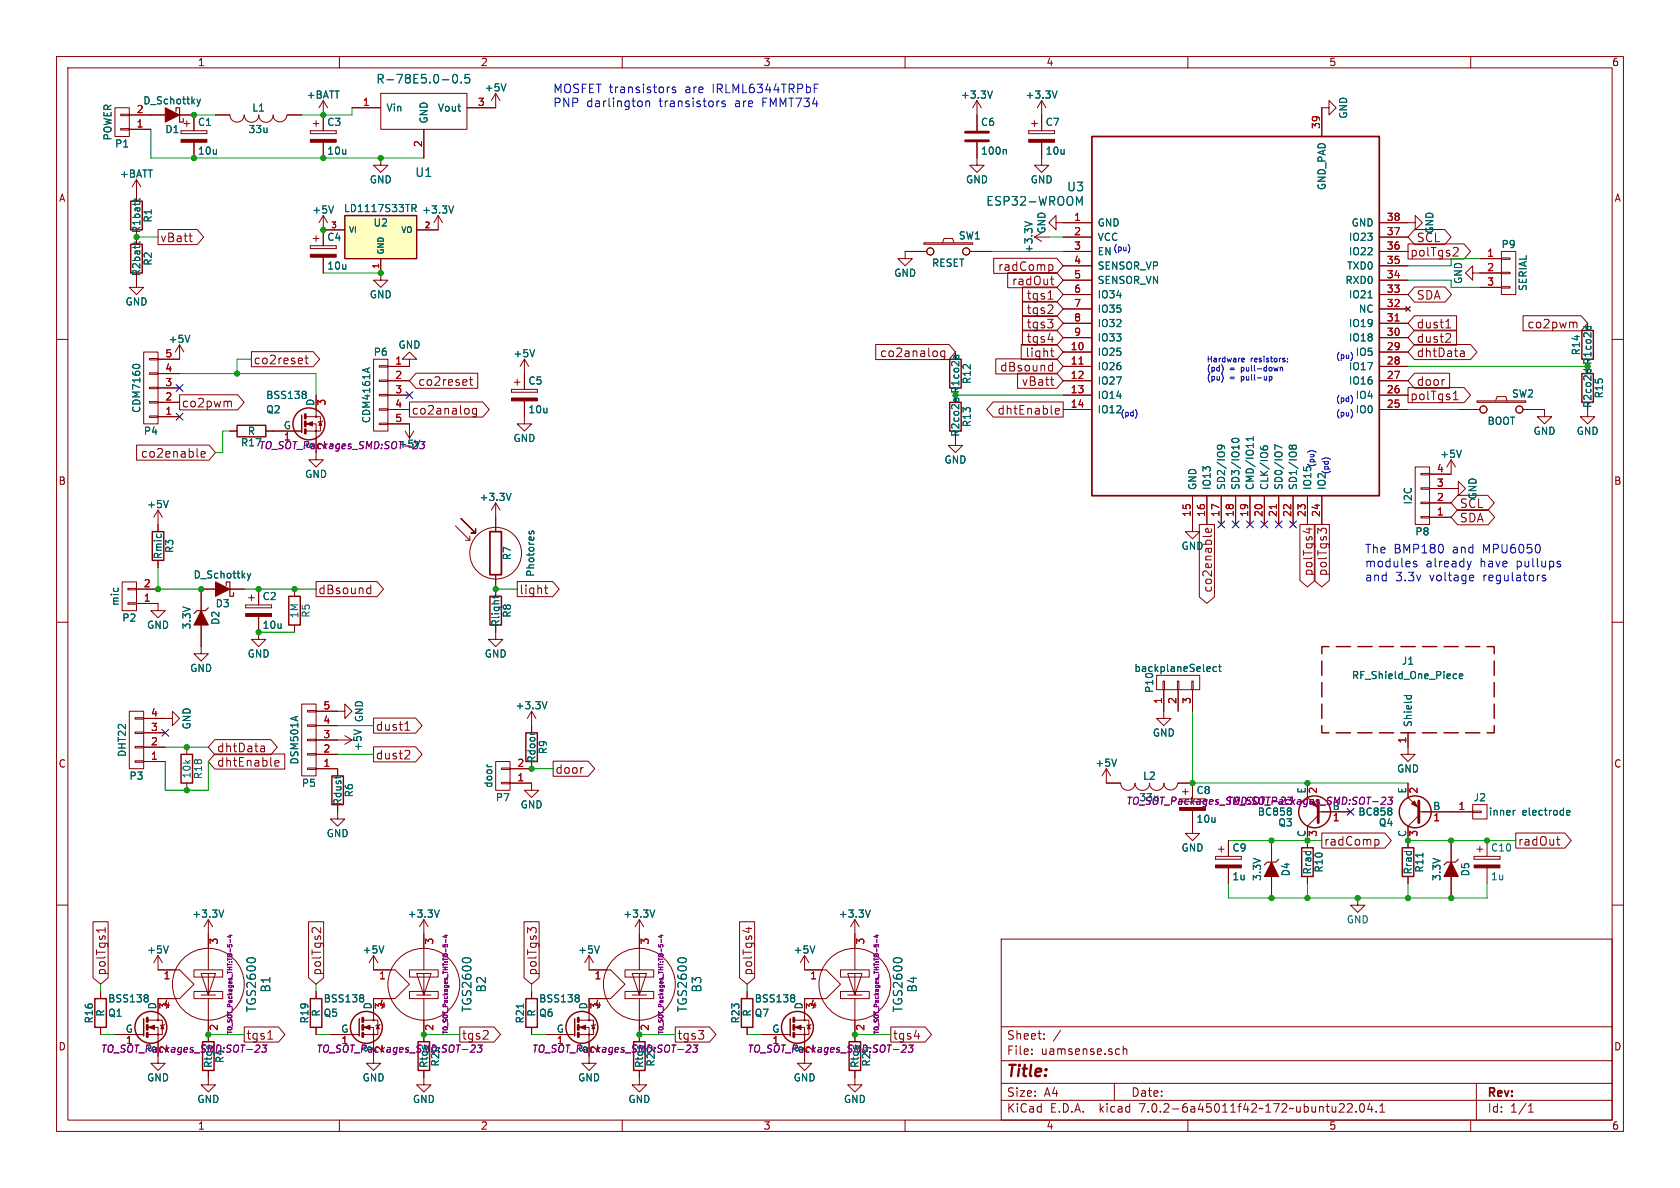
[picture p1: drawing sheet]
<svg xmlns="http://www.w3.org/2000/svg" width="297mm" height="210mm" viewBox="0 0 297 210" stroke-linecap="round" stroke-linejoin="round" font-family="sans-serif">
<defs><g id="words">
<text font-size="2.8" fill="#840000" x="178" y="190.8">Title:</text>
<g font-size="2.1" fill="#006464">
<text x="66.5" y="14.9">R-78E5.0-0.5</text>
<text x="73.4" y="31.4">U1</text>
<text x="188.6" y="34">U3</text>
<text x="174.3" y="36.5">ESP32-WROOM</text>
<text x="45.4" y="179" transform="rotate(-90 45.4 179)">TGS2600</text>
<text x="47.9" y="175.5" transform="rotate(-90 47.9 175.5)">B1</text>
<text x="83.5" y="179" transform="rotate(-90 83.5 179)">TGS2600</text>
<text x="86" y="175.5" transform="rotate(-90 86 175.5)">B2</text>
<text x="121.6" y="179" transform="rotate(-90 121.6 179)">TGS2600</text>
<text x="124.1" y="175.5" transform="rotate(-90 124.1 175.5)">B3</text>
<text x="159.7" y="179" transform="rotate(-90 159.7 179)">TGS2600</text>
<text x="162.2" y="175.5" transform="rotate(-90 162.2 175.5)">B4</text>
</g>
<g font-size="2.1" fill="#0000c2">
<text x="97.8" y="16.6">MOSFET transistors</text>
<text x="121.1" y="16.6">are</text>
<text x="126" y="16.6">IRLML6344TRPbF</text>
<text x="97.8" y="19.1">PNP</text>
<text x="103.7" y="19.1">darlington</text>
<text x="116.5" y="19.1">transistors</text>
<text x="130" y="19.1">are</text>
<text x="134.8" y="19.1">FMMT734</text>
<text x="241.3" y="97.9">The BMP180</text>
<text x="241.3" y="100.4">modules</text>
<text x="252" y="100.4">already</text>
<text x="256.8" y="97.9">and</text>
<text x="261.6" y="100.4">have</text>
<text x="262.1" y="97.9">MPU6050</text>
<text x="268.1" y="100.4">pullups</text>
<text x="241.3" y="102.9">and</text>
<text x="246.7" y="102.9">3.3v</text>
<text x="252.7" y="102.9">voltage</text>
<text x="262.2" y="102.9">regulators</text>
</g>
<g font-size="2.1" fill="#840000">
<text x="28.3" y="43">vBatt</text>
<text x="249.3" y="45.5">polTgs2</text>
<text x="250.4" y="43">SCL</text>
<text x="176.3" y="48.1">radComp</text>
<text x="178.8" y="50.6">radOut</text>
<text x="181.4" y="53.1">tgs1</text>
<text x="250.4" y="53.1">SDA</text>
<text x="181.4" y="58.2">tgs3</text>
<text x="181.4" y="55.7">tgs2</text>
<text x="250.4" y="58.2">dust1</text>
<text x="269.9" y="58.2">co2pwm</text>
<text x="44.8" y="64.6">co2reset</text>
<text x="155.5" y="63.3">co2analog</text>
<text x="176.7" y="65.8">dBsound</text>
<text x="181.2" y="63.3">light</text>
<text x="181.4" y="60.8">tgs4</text>
<text x="250.4" y="63.3">dhtData</text>
<text x="250.4" y="60.8">dust2</text>
<text x="73.9" y="68.4">co2reset</text>
<text x="180.6" y="68.4">vBatt</text>
<text x="249.3" y="70.9">polTgs1</text>
<text x="250.4" y="68.4">door</text>
<text x="32.1" y="72.2">co2pwm</text>
<text x="72.8" y="73.5">co2analog</text>
<text x="176.3" y="73.5">dhtEnable</text>
<text x="24.8" y="81.1">co2enable</text>
<text x="258.1" y="90">SCL</text>
<text x="258.1" y="92.5">SDA</text>
<text x="232.2" y="101.9" transform="rotate(-90 232.2 101.9)">polTgs4</text>
<text x="234.7" y="101.9" transform="rotate(-90 234.7 101.9)">polTgs3</text>
<text x="56.3" y="105.2">dBsound</text>
<text x="91.8" y="105.2">light</text>
<text x="214.4" y="104.9" transform="rotate(-90 214.4 104.9)">co2enable</text>
<text x="66.4" y="129.3">dust1</text>
<text x="38.4" y="135.7">dhtEnable</text>
<text x="38.4" y="133.1">dhtData</text>
<text x="66.4" y="134.4">dust2</text>
<text x="98.2" y="137">door</text>
<text x="234.1" y="149.7">radComp</text>
<text x="268.4" y="149.7">radOut</text>
<text x="18.8" y="172.5" transform="rotate(-90 18.8 172.5)">polTgs1</text>
<text x="56.9" y="172.5" transform="rotate(-90 56.9 172.5)">polTgs2</text>
<text x="95" y="172.5" transform="rotate(-90 95 172.5)">polTgs3</text>
<text x="133.1" y="172.5" transform="rotate(-90 133.1 172.5)">polTgs4</text>
<text x="178" y="183.9">Sheet:</text>
<text x="186.2" y="183.9">/</text>
<text x="178" y="186.6">File:</text>
<text x="184" y="186.6">uamsense.sch</text>
<text x="178" y="196.8">KiCad</text>
<text x="178" y="194">Size:</text>
<text x="184.6" y="194">A4</text>
<text x="185.7" y="196.8">E.D.A.</text>
<text x="194.4" y="196.8">kicad</text>
<text x="200" y="194">Date:</text>
<text x="201.5" y="196.8">7.0.2-6a45011f42~172~ubuntu22.04.1</text>
<text x="263" y="194.2">Rev:</text>
<text x="263" y="196.8">Id:</text>
<text x="267" y="196.8">1/1</text>
</g>
<g font-size="2.1" fill="#840084">
<text x="43.6" y="183.9">tgs1</text>
<text x="81.7" y="183.9">tgs2</text>
<text x="119.8" y="183.9">tgs3</text>
<text x="157.9" y="183.9">tgs4</text>
</g>
<g font-size="1.8" fill="#840000">
<text x="35" y="11.8">1</text>
<text x="85" y="11.8">2</text>
<text x="135" y="11.8">3</text>
<text x="185" y="11.8">4</text>
<text x="235" y="11.8">5</text>
<text x="285" y="11.8">6</text>
<text x="10.4" y="35.8">A</text>
<text x="285.4" y="35.8">A</text>
<text x="281.5" y="64.6" transform="rotate(-90 281.5 64.6)">R1co2d</text>
<text x="169.7" y="69.6" transform="rotate(-90 169.7 69.6)">R1co2a</text>
<text x="169.7" y="77.3" transform="rotate(-90 169.7 77.3)">R2co2a</text>
<text x="281.5" y="72.2" transform="rotate(-90 281.5 72.2)">R2co2d</text>
<text x="10.3" y="85.8">B</text>
<text x="285.3" y="85.8">B</text>
<text x="10.3" y="135.8">C</text>
<text x="285.3" y="135.8">C</text>
<text x="10.3" y="185.8">D</text>
<text x="285.3" y="185.8">D</text>
<text x="35" y="199.8">1</text>
<text x="85" y="199.8">2</text>
<text x="135" y="199.8">3</text>
<text x="185" y="199.8">4</text>
<text x="235" y="199.8">5</text>
<text x="285" y="199.8">6</text>
</g>
<g font-size="1.8" fill="#006464">
<text x="54.2" y="17.6">+BATT</text>
<text x="85.6" y="16.3">+5V</text>
<text x="169.8" y="17.6">+3.3V</text>
<text x="181.2" y="17.6">+3.3V</text>
<text x="25.3" y="18.6">D_Schottky</text>
<text x="29.2" y="23.7">D1</text>
<text x="34.9" y="22.4">C1</text>
<text x="43.9" y="23.7">33u</text>
<text x="44.5" y="19.9">L1</text>
<text x="57.8" y="22.4">C3</text>
<text x="68.3" y="19.9">Vin</text>
<text x="75.8" y="21.8" transform="rotate(-90 75.8 21.8)">GND</text>
<text x="77.3" y="19.9">Vout</text>
<text x="173.4" y="22.4">C6</text>
<text x="184.8" y="22.4">C7</text>
<text x="238.3" y="21" transform="rotate(-90 238.3 21)">GND</text>
<text x="19.9" y="24.9" transform="rotate(-90 19.9 24.9)">POWER</text>
<text x="20.3" y="26.2">P1</text>
<text x="34.9" y="27.5">10u</text>
<text x="57.8" y="27.5">10u</text>
<text x="173.4" y="27.5">100n</text>
<text x="184.8" y="27.5">10u</text>
<text x="21.1" y="31.6">+BATT</text>
<text x="65.3" y="32.6">GND</text>
<text x="170.7" y="32.6">GND</text>
<text x="182.2" y="32.6">GND</text>
<text x="234.5" y="33.7" transform="rotate(-90 234.5 33.7)">GND_PAD</text>
<text x="25" y="41.3" transform="rotate(-90 25 41.3)">R1batt</text>
<text x="27" y="39.4" transform="rotate(-90 27 39.4)">R1</text>
<text x="55.2" y="37.9">+5V</text>
<text x="60.7" y="37.7">LD1117S33TR</text>
<text x="66" y="40.2">U2</text>
<text x="74.6" y="37.9">+3.3V</text>
<text x="185" y="41.4" transform="rotate(-90 185 41.4)">GND</text>
<text x="194.1" y="40.2">GND</text>
<text x="238.8" y="40.2">GND</text>
<text x="253.6" y="41.4" transform="rotate(-90 253.6 41.4)">GND</text>
<text x="27" y="47" transform="rotate(-90 27 47)">R2</text>
<text x="57.8" y="42.7">C4</text>
<text x="57.8" y="47.8">10u</text>
<text x="164.7" y="47.3">RESET</text>
<text x="169.5" y="42.5">SW1</text>
<text x="182.7" y="44.8" transform="rotate(-90 182.7 44.8)">+3.3V</text>
<text x="194.1" y="42.7">VCC</text>
<text x="194.1" y="45.3">EN</text>
<text x="194.1" y="47.8">SENSOR_VP</text>
<text x="238" y="47.8">TXD0</text>
<text x="238.3" y="45.3">IO22</text>
<text x="238.3" y="42.7">IO23</text>
<text x="265.4" y="44">P9</text>
<text x="25" y="48.9" transform="rotate(-90 25 48.9)">R2batt</text>
<text x="65.3" y="52.9">GND</text>
<text x="158" y="49.1">GND</text>
<text x="194.1" y="50.4">SENSOR_VN</text>
<text x="194.1" y="52.9">IO34</text>
<text x="237.7" y="50.4">RXD0</text>
<text x="238.3" y="52.9">IO21</text>
<text x="258.6" y="50.3" transform="rotate(-90 258.6 50.3)">GND</text>
<text x="270.1" y="51.5" transform="rotate(-90 270.1 51.5)">SERIAL</text>
<text x="22.1" y="54.2">GND</text>
<text x="194.1" y="55.4">IO35</text>
<text x="194.1" y="58">IO32</text>
<text x="238.3" y="58">IO19</text>
<text x="240.1" y="55.4">NC</text>
<text x="29.8" y="60.8">+5V</text>
<text x="66" y="63.1">P6</text>
<text x="70.4" y="61.8">GND</text>
<text x="90.7" y="63.3">+5V</text>
<text x="194.1" y="63.1">IO25</text>
<text x="194.1" y="65.6">IO26</text>
<text x="194.1" y="60.5">IO33</text>
<text x="238.3" y="65.6">IO17</text>
<text x="238.3" y="60.5">IO18</text>
<text x="239.6" y="63.1">IO5</text>
<text x="279.5" y="62.9" transform="rotate(-90 279.5 62.9)">R14</text>
<text x="47" y="70.7">BSS138</text>
<text x="55.6" y="71.8" transform="rotate(-90 55.6 71.8)">D</text>
<text x="93.4" y="68.1">C5</text>
<text x="171.8" y="67.9" transform="rotate(-90 171.8 67.9)">R12</text>
<text x="194.1" y="68.1">IO27</text>
<text x="194.1" y="70.7">IO14</text>
<text x="238.3" y="68.1">IO16</text>
<text x="239.6" y="70.7">IO4</text>
<text x="267.2" y="70.4">SW2</text>
<text x="283.5" y="70.5" transform="rotate(-90 283.5 70.5)">R15</text>
<text x="25" y="73.1" transform="rotate(-90 25 73.1)">CDM7160</text>
<text x="25.4" y="77">P4</text>
<text x="43.8" y="77">R</text>
<text x="47" y="73.2">Q2</text>
<text x="50.1" y="75.9">G</text>
<text x="65.6" y="74.9" transform="rotate(-90 65.6 74.9)">CDM4161A</text>
<text x="93.4" y="73.2">10u</text>
<text x="171.8" y="75.6" transform="rotate(-90 171.8 75.6)">R13</text>
<text x="194.1" y="73.2">IO12</text>
<text x="239.6" y="73.2">IO0</text>
<text x="262.9" y="75.2">BOOT</text>
<text x="271.1" y="77">GND</text>
<text x="278.7" y="77">GND</text>
<text x="42.5" y="79.1">R17</text>
<text x="55.6" y="79.4" transform="rotate(-90 55.6 79.4)">S</text>
<text x="90.7" y="78.3">GND</text>
<text x="166.9" y="82.1">GND</text>
<text x="254.5" y="81.1">+5V</text>
<text x="25.9" y="90">+5V</text>
<text x="53.9" y="84.6">GND</text>
<text x="84.7" y="88.7">+3.3V</text>
<text x="211.6" y="86.6" transform="rotate(-90 211.6 86.6)">GND</text>
<text x="214.2" y="86.6" transform="rotate(-90 214.2 86.6)">IO13</text>
<text x="216.7" y="86.6" transform="rotate(-90 216.7 86.6)">SD2/IO9</text>
<text x="219.3" y="86.6" transform="rotate(-90 219.3 86.6)">SD3/IO10</text>
<text x="221.8" y="86.6" transform="rotate(-90 221.8 86.6)">CMD/IO11</text>
<text x="224.3" y="86.6" transform="rotate(-90 224.3 86.6)">CLK/IO6</text>
<text x="226.9" y="86.6" transform="rotate(-90 226.9 86.6)">SD0/IO7</text>
<text x="229.4" y="86.6" transform="rotate(-90 229.4 86.6)">SD1/IO8</text>
<text x="232" y="86.6" transform="rotate(-90 232 86.6)">IO15</text>
<text x="234.5" y="86.6" transform="rotate(-90 234.5 86.6)">IO2</text>
<text x="249.7" y="89.2" transform="rotate(-90 249.7 89.2)">I2C</text>
<text x="261.2" y="88.4" transform="rotate(-90 261.2 88.4)">GND</text>
<text x="250.2" y="94.8">P8</text>
<text x="28.8" y="98.9" transform="rotate(-90 28.8 98.9)">Rmic</text>
<text x="30.8" y="97.8" transform="rotate(-90 30.8 97.8)">R3</text>
<text x="90.5" y="99.1" transform="rotate(-90 90.5 99.1)">R7</text>
<text x="208.8" y="97.3">GND</text>
<text x="21.1" y="107.2" transform="rotate(-90 21.1 107.2)">mic</text>
<text x="34.2" y="102.4">D_Schottky</text>
<text x="38.1" y="107.5">D3</text>
<text x="46.4" y="106.2">C2</text>
<text x="94.6" y="102" transform="rotate(-90 94.6 102)">Photores</text>
<text x="21.6" y="110">P2</text>
<text x="25.9" y="111.3">GND</text>
<text x="33.8" y="111.3" transform="rotate(-90 33.8 111.3)">3.3V</text>
<text x="38.9" y="110.5" transform="rotate(-90 38.9 110.5)">D2</text>
<text x="46.4" y="111.3">10u</text>
<text x="52.9" y="109.3" transform="rotate(-90 52.9 109.3)">1M</text>
<text x="54.9" y="109.3" transform="rotate(-90 54.9 109.3)">R5</text>
<text x="88.5" y="110.8" transform="rotate(-90 88.5 110.8)">Rlight</text>
<text x="90.5" y="109.3" transform="rotate(-90 90.5 109.3)">R8</text>
<text x="33.6" y="118.9">GND</text>
<text x="43.7" y="116.4">GND</text>
<text x="85.6" y="116.4">GND</text>
<text x="200.5" y="118.9">backplaneSelect</text>
<text x="247.8" y="117.7">J1</text>
<text x="91.1" y="125.5">+3.3V</text>
<text x="204" y="122.6" transform="rotate(-90 204 122.6)">P10</text>
<text x="238.9" y="120.2">RF_Shield_One_Piece</text>
<text x="33.8" y="129" transform="rotate(-90 33.8 129)">GND</text>
<text x="64.3" y="127.7" transform="rotate(-90 64.3 127.7)">GND</text>
<text x="203.7" y="130.4">GND</text>
<text x="249.7" y="128.5" transform="rotate(-90 249.7 128.5)">Shield</text>
<text x="22.4" y="133.9" transform="rotate(-90 22.4 133.9)">DHT22</text>
<text x="22.8" y="138">P3</text>
<text x="33.8" y="137.7" transform="rotate(-90 33.8 137.7)">10k</text>
<text x="35.9" y="137.8" transform="rotate(-90 35.9 137.8)">R18</text>
<text x="52.9" y="135.2" transform="rotate(-90 52.9 135.2)">DSM501A</text>
<text x="64.1" y="132.8" transform="rotate(-90 64.1 132.8)">+5V</text>
<text x="94.8" y="134.9" transform="rotate(-90 94.8 134.9)">Rdoor</text>
<text x="96.8" y="133.4" transform="rotate(-90 96.8 133.4)">R9</text>
<text x="193.6" y="135.7">+5V</text>
<text x="202" y="138">L2</text>
<text x="246.9" y="136.7">GND</text>
<text x="53.3" y="139.3">P5</text>
<text x="60.5" y="142.4" transform="rotate(-90 60.5 142.4)">Rdust</text>
<text x="62.5" y="141" transform="rotate(-90 62.5 141)">R6</text>
<text x="87.2" y="139.3" transform="rotate(-90 87.2 139.3)">door</text>
<text x="87.6" y="141.8">P7</text>
<text x="92" y="143.1">GND</text>
<text x="211.5" y="140.5">C8</text>
<text x="230.9" y="140.3" transform="rotate(-90 230.9 140.3)">E</text>
<text x="248.7" y="140.3" transform="rotate(-90 248.7 140.3)">E</text>
<text x="253.3" y="143.3">B</text>
<text x="260.5" y="141.8">J2</text>
<text x="57.7" y="148.1">GND</text>
<text x="211.5" y="145.6">10u</text>
<text x="222.3" y="144.3">BC858</text>
<text x="225.9" y="146.2">Q3</text>
<text x="230.9" y="148" transform="rotate(-90 230.9 148)">C</text>
<text x="240.1" y="144.3">BC858</text>
<text x="243.7" y="146.2">Q4</text>
<text x="248.7" y="148" transform="rotate(-90 248.7 148)">C</text>
<text x="263.2" y="144.3">inner</text>
<text x="269" y="144.3">electrode</text>
<text x="208.8" y="150.7">GND</text>
<text x="217.8" y="150.7">C9</text>
<text x="217.8" y="155.8">1u</text>
<text x="223.1" y="155.8" transform="rotate(-90 223.1 155.8)">3.3V</text>
<text x="228.2" y="155" transform="rotate(-90 228.2 155)">D4</text>
<text x="232" y="154.6" transform="rotate(-90 232 154.6)">Rrad</text>
<text x="234" y="154.3" transform="rotate(-90 234 154.3)">R10</text>
<text x="249.7" y="154.6" transform="rotate(-90 249.7 154.6)">Rrad</text>
<text x="251.8" y="154.3" transform="rotate(-90 251.8 154.3)">R11</text>
<text x="254.8" y="155.8" transform="rotate(-90 254.8 155.8)">3.3V</text>
<text x="259.9" y="155" transform="rotate(-90 259.9 155)">D5</text>
<text x="263.5" y="150.7">C10</text>
<text x="263.5" y="155.8">1u</text>
<text x="33.9" y="162.4">+3.3V</text>
<text x="72" y="162.4">+3.3V</text>
<text x="110.1" y="162.4">+3.3V</text>
<text x="148.2" y="162.4">+3.3V</text>
<text x="238" y="163.4">GND</text>
<text x="25.9" y="168.7">+5V</text>
<text x="64" y="168.7">+5V</text>
<text x="102.1" y="168.7">+5V</text>
<text x="140.2" y="168.7">+5V</text>
<text x="18.6" y="179.8" transform="rotate(-90 18.6 179.8)">R</text>
<text x="19.1" y="177.4">BSS138</text>
<text x="19.1" y="179.9">Q1</text>
<text x="27.7" y="178.5" transform="rotate(-90 27.7 178.5)">D</text>
<text x="56.7" y="179.8" transform="rotate(-90 56.7 179.8)">R</text>
<text x="57.2" y="179.9">Q5</text>
<text x="57.2" y="177.4">BSS138</text>
<text x="65.8" y="178.5" transform="rotate(-90 65.8 178.5)">D</text>
<text x="94.8" y="179.8" transform="rotate(-90 94.8 179.8)">R</text>
<text x="95.3" y="179.9">Q6</text>
<text x="95.3" y="177.4">BSS138</text>
<text x="103.9" y="178.5" transform="rotate(-90 103.9 178.5)">D</text>
<text x="132.9" y="179.8" transform="rotate(-90 132.9 179.8)">R</text>
<text x="133.4" y="179.9">Q7</text>
<text x="133.4" y="177.4">BSS138</text>
<text x="142" y="178.5" transform="rotate(-90 142 178.5)">D</text>
<text x="16.6" y="181" transform="rotate(-90 16.6 181)">R16</text>
<text x="22.2" y="182.6">G</text>
<text x="54.7" y="181" transform="rotate(-90 54.7 181)">R19</text>
<text x="60.3" y="182.6">G</text>
<text x="92.8" y="181" transform="rotate(-90 92.8 181)">R21</text>
<text x="98.4" y="182.6">G</text>
<text x="130.9" y="181" transform="rotate(-90 130.9 181)">R23</text>
<text x="136.5" y="182.6">G</text>
<text x="25.9" y="191.3">GND</text>
<text x="27.7" y="186.1" transform="rotate(-90 27.7 186.1)">S</text>
<text x="37.7" y="188.8" transform="rotate(-90 37.7 188.8)">Rtgs</text>
<text x="39.7" y="188" transform="rotate(-90 39.7 188)">R4</text>
<text x="64" y="191.3">GND</text>
<text x="65.8" y="186.1" transform="rotate(-90 65.8 186.1)">S</text>
<text x="75.8" y="188.8" transform="rotate(-90 75.8 188.8)">Rtgs</text>
<text x="77.8" y="188.6" transform="rotate(-90 77.8 188.6)">R20</text>
<text x="102.1" y="191.3">GND</text>
<text x="103.9" y="186.1" transform="rotate(-90 103.9 186.1)">S</text>
<text x="140.2" y="191.3">GND</text>
<text x="142" y="186.1" transform="rotate(-90 142 186.1)">S</text>
<text x="152" y="188.8" transform="rotate(-90 152 188.8)">Rtgs</text>
<text x="154" y="188.6" transform="rotate(-90 154 188.6)">R24</text>
<text x="34.8" y="195.1">GND</text>
<text x="72.9" y="195.1">GND</text>
<text x="111" y="195.1">GND</text>
<text x="149.1" y="195.1">GND</text>
</g>
<g font-size="1.8" fill="#a90000">
<text x="24.1" y="22.6">1</text>
<text x="24.1" y="20.1">2</text>
<text x="64.1" y="18.8">1</text>
<text x="84.4" y="18.8">3</text>
<text x="233.4" y="22.9" transform="rotate(-90 233.4 22.9)">39</text>
<text x="74.7" y="26.1" transform="rotate(-90 74.7 26.1)">2</text>
<text x="189.8" y="39.1">1</text>
<text x="189.8" y="41.7">2</text>
<text x="245.1" y="41.7">37</text>
<text x="245.1" y="39.1">38</text>
<text x="189.8" y="44.2">3</text>
<text x="189.8" y="46.7">4</text>
<text x="245.1" y="46.7">35</text>
<text x="245.1" y="44.2">36</text>
<text x="262.9" y="45.5">1</text>
<text x="189.8" y="49.3">5</text>
<text x="189.8" y="51.8">6</text>
<text x="245.1" y="51.8">33</text>
<text x="245.1" y="49.3">34</text>
<text x="262.9" y="48">2</text>
<text x="262.9" y="50.5">3</text>
<text x="189.8" y="54.4">7</text>
<text x="189.8" y="56.9">8</text>
<text x="189.8" y="59.4">9</text>
<text x="245.1" y="59.4">30</text>
<text x="245.1" y="56.9">31</text>
<text x="245.1" y="54.4">32</text>
<text x="29.2" y="65.8">4</text>
<text x="29.2" y="63.2">5</text>
<text x="69.8" y="64.5">1</text>
<text x="189.2" y="62">10</text>
<text x="189.2" y="64.5">11</text>
<text x="245.1" y="64.5">28</text>
<text x="245.1" y="62">29</text>
<text x="29.2" y="70.9">2</text>
<text x="29.2" y="68.3">3</text>
<text x="57.8" y="71.8" transform="rotate(-90 57.8 71.8)">3</text>
<text x="69.8" y="67.1">2</text>
<text x="69.8" y="69.6">3</text>
<text x="189.2" y="67.1">12</text>
<text x="189.2" y="69.6">13</text>
<text x="245.1" y="69.6">26</text>
<text x="245.1" y="67.1">27</text>
<text x="29.2" y="73.4">1</text>
<text x="69.8" y="72.1">4</text>
<text x="69.8" y="74.7">5</text>
<text x="189.2" y="72.1">14</text>
<text x="245.1" y="72.1">25</text>
<text x="50.1" y="78.1">1</text>
<text x="57.8" y="79.4" transform="rotate(-90 57.8 79.4)">2</text>
<text x="254" y="83.6">4</text>
<text x="254" y="88.6">2</text>
<text x="254" y="86.1">3</text>
<text x="210.6" y="91.4" transform="rotate(-90 210.6 91.4)">15</text>
<text x="213.1" y="91.4" transform="rotate(-90 213.1 91.4)">16</text>
<text x="215.6" y="91.4" transform="rotate(-90 215.6 91.4)">17</text>
<text x="218.2" y="91.4" transform="rotate(-90 218.2 91.4)">18</text>
<text x="220.7" y="91.4" transform="rotate(-90 220.7 91.4)">19</text>
<text x="223.3" y="91.4" transform="rotate(-90 223.3 91.4)">20</text>
<text x="225.8" y="91.4" transform="rotate(-90 225.8 91.4)">21</text>
<text x="228.3" y="91.4" transform="rotate(-90 228.3 91.4)">22</text>
<text x="230.9" y="91.4" transform="rotate(-90 230.9 91.4)">23</text>
<text x="233.4" y="91.4" transform="rotate(-90 233.4 91.4)">24</text>
<text x="254" y="91.2">1</text>
<text x="25.4" y="106.4">1</text>
<text x="25.4" y="103.9">2</text>
<text x="57.1" y="125.5">5</text>
<text x="205.5" y="124.5" transform="rotate(-90 205.5 124.5)">1</text>
<text x="208" y="124.5" transform="rotate(-90 208 124.5)">2</text>
<text x="210.6" y="124.5" transform="rotate(-90 210.6 124.5)">3</text>
<text x="26.6" y="131.8">2</text>
<text x="26.6" y="129.3">3</text>
<text x="26.6" y="126.7">4</text>
<text x="57.1" y="130.6">3</text>
<text x="57.1" y="128">4</text>
<text x="248.7" y="131.5" transform="rotate(-90 248.7 131.5)">1</text>
<text x="26.6" y="134.4">1</text>
<text x="57.1" y="135.6">1</text>
<text x="57.1" y="133.1">2</text>
<text x="91.4" y="135.6">2</text>
<text x="91.4" y="138.2">1</text>
<text x="233" y="140.4" transform="rotate(-90 233 140.4)">2</text>
<text x="250.8" y="140.4" transform="rotate(-90 250.8 140.4)">2</text>
<text x="257.8" y="143.3">1</text>
<text x="233" y="148" transform="rotate(-90 233 148)">3</text>
<text x="235.6" y="145.4">1</text>
<text x="250.8" y="148" transform="rotate(-90 250.8 148)">3</text>
<text x="253.3" y="145.4">1</text>
<text x="38.7" y="167" transform="rotate(-90 38.7 167)">3</text>
<text x="76.8" y="167" transform="rotate(-90 76.8 167)">3</text>
<text x="114.9" y="167" transform="rotate(-90 114.9 167)">3</text>
<text x="153" y="167" transform="rotate(-90 153 167)">3</text>
<text x="28.9" y="173.4">1</text>
<text x="67" y="173.4">1</text>
<text x="105.1" y="173.4">1</text>
<text x="143.2" y="173.4">1</text>
<text x="28.9" y="178.4">4</text>
<text x="29.8" y="178.5" transform="rotate(-90 29.8 178.5)">3</text>
<text x="67" y="178.4">4</text>
<text x="67.9" y="178.5" transform="rotate(-90 67.9 178.5)">3</text>
<text x="105.1" y="178.4">4</text>
<text x="106" y="178.5" transform="rotate(-90 106 178.5)">3</text>
<text x="143.2" y="178.4">4</text>
<text x="144.1" y="178.5" transform="rotate(-90 144.1 178.5)">3</text>
<text x="22.2" y="184.8">1</text>
<text x="38.7" y="182.3" transform="rotate(-90 38.7 182.3)">2</text>
<text x="60.3" y="184.8">1</text>
<text x="76.8" y="182.3" transform="rotate(-90 76.8 182.3)">2</text>
<text x="98.4" y="184.8">1</text>
<text x="114.9" y="182.3" transform="rotate(-90 114.9 182.3)">2</text>
<text x="136.5" y="184.8">1</text>
<text x="153" y="182.3" transform="rotate(-90 153 182.3)">2</text>
<text x="29.8" y="186.1" transform="rotate(-90 29.8 186.1)">2</text>
<text x="67.9" y="186.1" transform="rotate(-90 67.9 186.1)">2</text>
<text x="106" y="186.1" transform="rotate(-90 106 186.1)">2</text>
<text x="144.1" y="186.1" transform="rotate(-90 144.1 186.1)">2</text>
</g>
<g font-size="1.8" fill="#840084">
<text x="45.7" y="79.6">TO_SOT_Packages_SMD:SOT-23</text>
<text x="70.4" y="79.3">+5V</text>
<text x="199.1" y="142.4">TO_SOT_Packages_SMD:SOT-23</text>
<text x="201.4" y="141.8">33u</text>
<text x="216.8" y="142.4">TO_SOT_Packages_SMD:SOT-23</text>
<text x="235.5" y="143.3">B</text>
<text x="17.8" y="186.2">TO_SOT_Packages_SMD:SOT-23</text>
<text x="55.9" y="186.2">TO_SOT_Packages_SMD:SOT-23</text>
<text x="94" y="186.2">TO_SOT_Packages_SMD:SOT-23</text>
<text x="113.9" y="188.8" transform="rotate(-90 113.9 188.8)">Rtgs</text>
<text x="115.9" y="188.6" transform="rotate(-90 115.9 188.6)">R22</text>
<text x="132.1" y="186.2">TO_SOT_Packages_SMD:SOT-23</text>
</g>
<g font-size="1.4" fill="#a90000">
<text x="58.5" y="40.4">3</text>
<text x="75" y="40.4">2</text>
<text x="67.1" y="47.6" transform="rotate(-90 67.1 47.6)">1</text>
</g>
<g font-size="1.4" fill="#006464">
<text x="61.7" y="41.3">VI</text>
<text x="70.8" y="41.3">VO</text>
<text x="68" y="45" transform="rotate(-90 68 45)">GND</text>
<text x="232.4" y="82.6" transform="rotate(-90 232.4 82.6)">(pu)</text>
</g>
<g font-size="1.4" fill="#0000c2">
<text x="196.8" y="44.5">(pu)</text>
<text x="213.4" y="64.1">Hardware</text>
<text x="213.4" y="65.7">(pd)</text>
<text x="217.4" y="65.7">=</text>
<text x="219.6" y="65.7">pull-down</text>
<text x="221.1" y="64.1">resistors:</text>
<text x="236.2" y="63.5">(pu)</text>
<text x="213.4" y="67.3">(pu)</text>
<text x="217.4" y="67.3">=</text>
<text x="219.6" y="67.3">pull-up</text>
<text x="236.2" y="71.1">(pd)</text>
<text x="198.1" y="73.7">(pd)</text>
<text x="236.2" y="73.7">(pu)</text>
<text x="234.9" y="83.8" transform="rotate(-90 234.9 83.8)">(pd)</text>
</g>
<g font-size="1.1" fill="#840084">
<text x="41.2" y="182.9" transform="rotate(-90 41.2 182.9)">TO_SOT_Packages_THT:TO-5-4</text>
<text x="79.3" y="182.9" transform="rotate(-90 79.3 182.9)">TO_SOT_Packages_THT:TO-5-4</text>
<text x="117.4" y="182.9" transform="rotate(-90 117.4 182.9)">TO_SOT_Packages_THT:TO-5-4</text>
<text x="155.5" y="182.9" transform="rotate(-90 155.5 182.9)">TO_SOT_Packages_THT:TO-5-4</text>
</g>
</g></defs>
<g fill="none" stroke="#840000" stroke-width=".18">
<path d="M10 10h277v190h-277zM12 12h273v186h-273zM20.3 19.1h2.6v5h-2.6zM57.1 17.8l-.7 1.3M57.1 17.8v5.3M57.1 17.8l.8 1.3M60 10v2M62.2 19.1h5.1M67.3 16.5h15.2v6.4h-15.2zM87.6 16.5v2.6h-5.1M87.6 16.5l-.7 1.3M87.6 16.5l.8 1.3"/>
<path d="M110 10v2M160 10v2M172.7 17.8v5.3M172.7 17.8l-.7 1.3M172.7 17.8l.8 1.3M184.1 17.8v5.3M184.1 17.8l-.7 1.3M184.1 17.8l.8 1.3M210 10v2M234.9 19.1v1.2l1.3-1.2-1.3-1.3v1.3h-1.2v5M260 10v2M21.3 20.2h1.6v.2h-1.6z"/>
<path d="M21.3 22.7h1.6v.3h-1.6zM22.9 22.9h3.8M22.9 20.3h6.3M24.1 31.8v3.8M24.1 31.8l-.7 1.2M24.1 31.8l.8 1.2M31.7 20.3h2.6v2.8M32 23.1v.5zM32 23.6h4.6zM32 23.1h4.6zM32.5 21.8h1M33 21.3v1.1"/>
<path d="M34.3 25.1v2.8M36.6 23.1v.5zM38.1 20.3h2.6a1.26 1.26 0 0 0 1.2 1.3 1.26 1.26 0 0 0 1.3-1.3M43.2 20.3a1.28 1.28 0 0 0 1.3 1.3 1.28 1.28 0 0 0 1.3-1.3M45.7 20.3a1.28 1.28 0 0 0 1.3 1.3 1.28 1.28 0 0 0 1.3-1.3 1.19 1.19 0 0 0 1.2 1.2 1.19 1.19 0 0 0 1.2-1.2M50.8 20.3h2.5M54.9 23.1v.5zM54.9 23.6h4.5zM54.9 23.1h4.5zM55.4 21.8h1M55.9 21.3v1.1M57.1 25.1v2.8"/>
<path d="M57.1 38.1v5.3M57.1 38.1l-.7 1.3M57.1 38.1l.8 1.3M59.4 23.1v.5zM67.3 27.9v1.3h1.3l-1.3 1.3-1.3-1.3h1.3M74.9 22.9v5M77.5 38.1l-.8 1.3M77.5 38.1v2.5h-3.8M77.5 38.1l.7 1.3M172.7 25.1v4.1h1.3l-1.3 1.3-1.3-1.3h1.3M181.9 23.1v.5zM181.9 23.6h4.5z"/>
<path d="M181.9 23.1h4.5zM182.4 21.8h1M182.9 21.3v1.1M184.1 25.1v4.1h1.3l-1.3 1.3-1.2-1.3h1.2M186.4 23.1v.5zM186.7 39.4v-1.3l-1.3 1.3 1.3 1.2v-1.2h6.3M243.8 39.4h6.4v-1.3l1.3 1.3-1.3 1.2v-1.2M10 60h2M24.1 48.3v2.5h1.3l-1.3 1.3-1.2-1.3h1.2M24.1 40.6v2.6M27.9 40.6h7l1.1 1.3-1.1 1.3h-7zM33.4 41.7h.6"/>
<path d="M33.8 42.7h.2M54.9 43.4v.5zM54.9 43.9h4.5zM54.9 43.4h4.5zM55.4 42.2h1M55.9 41.7v1M57.1 45.5v2.8M57.1 40.6h3.9M59.4 43.4v.5zM67.3 45.7v3.8h1.3l-1.3 1.3-1.3-1.3h1.3M163.3 42.9h8.7v.3h-8.7zM163.8 44.5h-3.8v1.2h1.3l-1.3 1.3-1.3-1.3h1.3"/>
<path d="M166.6 42.9l.3-.7h1.5l.3 .7M171.4 44.5h3.9M175.7 45.7h11.1l1.2 1.3-1.2 1.3h-11.1zM178.1 48.2h8.7l1.2 1.3-1.2 1.4h-8.7zM180.8 55.8h6l1.2 1.4-1.2 1.3h-6zM180.8 50.7h6l1.2 1.4-1.2 1.3h-6zM180.8 53.3h6l1.2 1.3-1.2 1.3h-6zM180.8 58.4h6l1.2 1.3-1.2 1.3h-6zM182.9 41.9h2.5M182.9 41.9l1.2 .8M184.1 41.1l-1.2 .8M185.2 56.4h.9l-.5 .6"/>
<path d="M185.2 55.4h.9M185.3 52.9h.8M185.3 60h.9M185.6 46.8h.3l.2 .3v.6l-.5 .1M185.7 49.3h.6M185.9 50.1l.4 .2M186.1 57.2v.6M186.1 54v.6M188 41.9h5M188 44.5h5M188 59.7h5M188 57.2h5"/>
<path d="M188 54.6h5M188 52.1h5M188 49.5h5M188 47h5M243.8 41.9h5.1M243.8 44.5h5.1M243.8 59.7h5.1M243.8 57.2h5.1M243.8 54.6h5.1M243.8 52.1h5.1M243.8 49.5h5.1M243.8 47h5.1"/>
<path d="M248.5 54.2l.8 .8M248.9 43.1h9.9l1.2 1.4-1.2 1.3h-9.9zM249.3 54.2l-.8 .8M250.1 40.6h5.3l1.1 1.3-1.1 1.3h-5.3l-1.2-1.3zM250.1 50.7h5.4l1.1 1.4-1.1 1.3h-5.4l-1.2-1.3zM250.1 58.4h7.4v2.6h-7.4l-1.2-1.3zM250.1 55.8h7.4v2.7h-7.4l-1.2-1.3zM255.6 58h.9M255.9 56.7l.1-.3v1.6M256.2 59l.3 .3-.1 .3-.9 .9h1M257.1 43.7l.5 .1 .2 .4-1 1.1h1M260.3 48.3v-1.3l-1.2 1.3 1.2 1.2v-1.2h5.1"/>
<path d="M261.6 45.7h3.8M261.6 50.8h3.8M265.4 50.7h1.6v.2h-1.6zM265.4 48.1h1.6v.3h-1.6zM265.4 45.6h1.6v.2h-1.6zM265.4 44.5h2.6v7.6h-2.6zM269.3 55.8h10.2l1.2 1.4-1.2 1.3h-10.2zM278.3 56.9l.4 .1 .1 .2v.8M280.7 57.2v1.2M285 60h2M24.1 78.7h12.9l1.1 1.3-1.1 1.3h-12.9zM25.4 62.2h2.5v12.7h-2.5z"/>
<path d="M26.4 63.4h1.5v.2h-1.5zM26.4 65.9h1.5v.3h-1.5zM26.4 68.5h1.5v.2h-1.5zM26.4 71h1.5v.2h-1.5zM26.4 73.5h1.5v.3h-1.5zM27.9 73.7h3.8M27.9 71.1h3.8M27.9 68.6h3.8M27.9 66h3.8M31.7 69.8h10.3l1.2 1.3-1.2 1.4h-10.3zM31.7 61l-.7 1.2M31.7 61v2.5h-3.8"/>
<path d="M31.7 61l.8 1.2M40.5 70.9h.2l.2 .2v.8M40.6 76.2h1.3M44.4 62.2h11l1.1 1.3-1.1 1.3h-11zM47 76.2h6.3M53.9 63.3h.6M54.1 76.2h1.8v5.1h1.2l-1.2 1.3-1.3-1.3h1.3M54.1 62.8v1.3l.4 .2M55.9 69.9v3.8h-1.8M55.9 73.7h.7v2.5h-.7v-1.3h-1.8M57 74.4l-.7 .3M66 63.5h2.6v12.7h-2.6z"/>
<path d="M67.1 74.8h1.5v.3h-1.5zM67.1 72.3h1.5v.2h-1.5zM67.1 69.7h1.5v.3h-1.5zM67.1 67.2h1.5v.2h-1.5zM67.1 64.6h1.5v.3h-1.5zM68.6 72.4h3.8M68.6 67.3h3.8M68.6 69.9h3.8M68.6 74.9h3.8v2.6M71.6 76.2l.8 1.3M72.4 63.5h1.3l-1.3-1.3-1.3 1.3h1.3v1.3h-3.8M72.4 71.1h12.9l1.2 1.3-1.2 1.3h-12.9z"/>
<path d="M73.2 76.2l-.8 1.3M73.5 66h11v2.6h-11l-1.1-1.3zM83 67.1h.6M83.2 66.6v1.3l.4 .2M84.2 72.2v1.2l-.3 .3-.3-.1M84.2 72.3l-.4-.1-.3 .3v.4l.2 .2h.5M90.4 68.8v.5zM90.4 69.3h4.6zM90.4 68.8h4.6zM90.9 67.6h1M91.4 67.1v1M92.7 70.9v4h1.3l-1.3 1.3-1.3-1.3h1.3"/>
<path d="M92.7 63.5v5.3M92.7 63.5l-.8 1.3M92.7 63.5l.8 1.3M95 68.8v.5zM154.8 60.9h13l1.1 1.3-1.1 1.4h-13zM167 62.1l-.4-.1-.3 .3v.5l.1 .2h.6M167 62v1.3l-.3 .3-.3-.1M168.9 77.5v1.2h1.3l-1.3 1.3-1.3-1.3h1.3M168.9 62.2v1.3M168.9 69.9v1.2M175.6 71.1h12.4v2.6h-12.4l-1.2-1.3zM176 63.4h10.8l1.2 1.4-1.2 1.3h-10.8z"/>
<path d="M179.9 66h6.9l1.2 1.3-1.2 1.3h-6.9zM180.5 60.9h6.3l1.2 1.3-1.2 1.4h-6.3zM185.6 64.6h.5M185.7 67.1h.6M185.7 62h.6M185.9 61.5v1.3l.4 .2M186 68.1h.3M186.1 64.1v1.5M186.1 65.5l-.5 .1M186.6 72.7l.7-.1-.1-.3-.4-.1-.2 .2v.7h.6M188 72.4h5M188 62.2h5"/>
<path d="M188 64.8h5M188 67.3h5M188 69.9h5M243.8 72.4h5.1M243.8 62.2h5.1M243.8 64.8h5.1M243.8 67.3h5.1M243.8 69.9h5.1M248.9 68.5h9.9l1.2 1.4-1.2 1.3h-9.9zM250.1 66h6.2v2.6h-6.2l-1.2-1.3zM250.1 60.9h9.9l1.1 1.3-1.1 1.4h-9.9l-1.2-1.4zM256.9 70.7h.9"/>
<path d="M257.1 69.5l.3-.4v1.6M257.8 72.4h3.8M258.4 62l.4 .1 .1 .9M258.9 63h-.5M258.9 62.4l-.5 .1M261.1 70.9h8.6v.2h-8.6zM264.4 70.9l.3-.8h1.5l.2 .8M269.2 72.4h3.8v1.3h1.3l-1.3 1.2-1.2-1.2h1.2M280.7 72.4v1.3h1.2l-1.2 1.2-1.3-1.2h1.3M280.7 64.8v1.2M27.9 90.2v3.8M27.9 99.1v1.2"/>
<path d="M27.9 90.2l-.7 1.2M27.9 90.2l.8 1.2M35.6 80.3l.7-.1-.1-.3-.4-.1-.2 .2v.8h.6M80.5 93l2.6 2.5M81.5 91.7l2.6 2.5M82.3 95.5h.8M83.1 94.7v.8M83.3 94.2h.8M84.1 93.5v.7M87.6 88.9v5.1M87.6 88.9l-.7 1.3M87.6 88.9l.8 1.3"/>
<path d="M210.8 87.6v6.4h1.3l-1.3 1.3-1.3-1.3h1.3M212 92.7h2.7v12.8l-1.3 1.2-1.4-1.2zM213.4 87.6v5.1M214.1 93.5l.1 .4-.2 .2-.8-.1v-.5l.3-.1 .2 .7M215.9 87.6v5.1M218.4 87.6v5.1M221 87.6v5.1M223.5 87.6v5.1M226.1 87.6v5.1M228.6 87.6v5.1M229.8 92.7h2.7v9.9l-1.4 1.2-1.3-1.2zM230.9 93.5h1.1"/>
<path d="M231.1 87.6v5.1M231.4 93.3v1M232.3 92.7h2.7v9.9l-1.3 1.2-1.4-1.2zM233.7 87.6v5.1M234.5 94.1v-.4l-.3-.3-.5 .1-.1 .4-.6-.5v.9M250.2 82.6h2.5v10.1h-2.5zM251.2 83.7h1.5v.2h-1.5zM251.2 86.2h1.5v.3h-1.5zM251.2 88.8h1.5v.2h-1.5zM251.2 91.3h1.5v.3h-1.5zM252.7 86.4h5.1v-1.3l1.3 1.3-1.3 1.2v-1.2M252.7 91.4h3.8"/>
<path d="M252.7 88.9h3.8M256.5 81.3v2.5h-3.8M256.5 81.3l-.7 1.3M256.5 81.3l.8 1.3M257.7 87.6h5.3l1.2 1.3-1.2 1.3h-5.3l-1.2-1.3zM257.7 90.1h5.4l1.1 1.3-1.1 1.4h-5.4l-1.2-1.4zM10 110h2M21.6 102.9h2.5v5.1h-2.5zM22.6 104h1.5v.3h-1.5zM22.6 106.6h1.5v.2h-1.5zM24.1 106.7h3.8v1.3h1.3l-1.3 1.2-1.2-1.2h1.2M24.1 104.1h3.8"/>
<path d="M35.6 110.5v5.1h1.2l-1.2 1.2-1.3-1.2h1.3M38.1 104.1h-2.5v3.9M40.6 104.1h2.6M43.4 106.9v.5zM43.4 107.4h4.6zM43.4 106.9h4.6zM43.9 105.7h1.1M44.4 105.2v1M45.7 109v4h1.3l-1.3 1.3-1.3-1.3h1.3M45.7 104.1v2.8M48 106.9v.5zM52.1 104.1v1.3"/>
<path d="M52.1 110.5v1.3M55.9 102.8h10.8l1.1 1.3-1.1 1.4h-10.8zM65.1 103.9l.5 .1M65.6 103.4v1.6M65.6 104.9l-.5 .1M87.6 110.5v2.5h1.3l-1.3 1.3-1.2-1.3h1.2M87.6 101.6v3.8M91.4 102.8h6.3l1.2 1.3-1.2 1.4h-6.3zM96.2 103.9h.6M96.5 103.4v1.3l.3 .3M204.5 119.4h7.6v2.5h-7.6zM285 110h2"/>
<path d="M22.9 125.7h2.5v10.2h-2.5zM23.9 126.9h1.5v.2h-1.5zM23.9 129.4h1.5v.3h-1.5zM23.9 132h1.5v.2h-1.5zM23.9 134.5h1.5v.2h-1.5zM25.4 127h5.1v-1.3l1.2 1.3-1.2 1.3v-1.3M25.4 134.6h3.8M25.4 132.1h3.8M25.4 129.5h3.8M33 132.1v1.3M33 138.4v1.3M38 133.3h12.3v2.7h-12.3l-1.2-1.4z"/>
<path d="M38 130.7h9.9l1.1 1.4-1.1 1.3h-9.9l-1.2-1.3zM46.3 131.9h.3l.2 .2v.8M46.8 132.8l-.5 .1M46.8 132.2l-.5 .1M48.6 134.9l.7-.1-.1-.3-.4-.1-.2 .2 .1 .8h.5M53.3 124.5h2.6v12.7h-2.6zM54.4 125.6h1.5v.3h-1.5zM54.4 128.1h1.5v.3h-1.5zM54.4 130.7h1.5v.2h-1.5zM54.4 133.2h1.5v.3h-1.5zM54.4 135.8h1.5v.2h-1.5zM55.9 125.7h5.1v-1.2l1.2 1.2-1.2 1.3v-1.3"/>
<path d="M55.9 135.9h3.8v1.3M55.9 130.8h6.3M55.9 133.4h3.8M55.9 128.3h3.8M61 130l1.2 .8M62.2 130.8l-1.2 .8M66 126.9h7.5l1.1 1.4-1.1 1.3h-7.5zM66 132h7.5l1.1 1.4-1.1 1.3h-7.5zM71.6 129.1h.8M71.9 127.8l.1-.2v1.5M72.2 132.6l.2 .3v.4l-.9 .9h.9M87.6 134.6h2.6v5.1h-2.6z"/>
<path d="M88.6 135.8h1.6v.2h-1.6zM88.6 138.3h1.6v.3h-1.6zM90.2 138.4h3.8v1.3h1.2l-1.2 1.3-1.3-1.3h1.3M94 125.7v3.8M94 134.6v1.3h-3.8M94 125.7l-.8 1.3M94 125.7l.7 1.3M97.8 134.6h6.2l1.1 1.3-1.1 1.3h-6.2zM195.6 135.9v2.5h2.5M195.6 135.9l-.8 1.3M195.6 135.9l.7 1.3M198.1 138.5a1.26 1.26 0 0 0 1.3 1.2 1.26 1.26 0 0 0 1.3-1.2"/>
<path d="M200.7 138.5a1.28 1.28 0 0 0 1.3 1.2 1.28 1.28 0 0 0 1.3-1.2M203.2 138.5a1.28 1.28 0 0 0 1.3 1.2 1.28 1.28 0 0 0 1.3-1.2 1.19 1.19 0 0 0 1.2 1.2 1.19 1.19 0 0 0 1.2-1.2M205.6 120.4h.3v1.5h-.3zM205.7 121.9v5.1h1.3l-1.3 1.3-1.2-1.3h1.2M208.2 120.4h.2v1.5h-.2zM208.3 138.4h2.5v2.8M208.3 121.9v3.8M209 140h1.1M209.5 139.4v1.1M210.7 120.4h.2v1.5h-.2zM210.8 121.9v3.8M231.1 138.4v2.6"/>
<path d="M248.9 129.5v3.9h1.3l-1.3 1.2-1.3-1.2h1.3M248.9 138.4v2.6l1.9 1.9M10 160h2M59.7 142.2v2.6h1.3l-1.3 1.3-1.3-1.3h1.3M208.5 141.7h4.6zM208.5 141.2h4.6zM210.8 143.3v4h1.3l-1.3 1.3-1.3-1.3h1.3M214.9 151.4v.5zM214.9 151.9h4.6zM214.9 151.4h4.6zM215.4 150.1h1M215.9 149.6v1"/>
<path d="M217.2 148.6v2.8M217.2 153.4v2.8M219.5 151.4v.5zM224.8 148.6v3.8M224.8 154.9v3.9M231.1 154.9v1.3M233 144.1l-1.9 2v3.8M233 143.5h5.8M233.7 147.3h11.1l1.2 1.3-1.2 1.3h-11.1zM240 158.8v1.2h1.3l-1.3 1.3-1.2-1.3h1.2M243.2 148.4l.4 .1 .2 .2-.1 .6-.5 .1M248.9 154.9v1.3"/>
<path d="M250.8 144.1l-1.9 2v3.8M250.8 143.5h9.5M256.5 148.6v3.8M256.5 154.9v3.9M260.3 143.4h1.6v.2h-1.6zM260.3 142.2h2.6v2.6h-2.6zM260.6 151.4v.5zM260.6 151.9h4.6zM260.6 151.4h4.6zM261.1 150.1h1M261.6 149.6v1M262.9 148.6v2.8"/>
<path d="M262.9 153.4v2.8M265.2 151.4v.5zM268 147.3h8.6l1.2 1.3-1.2 1.3h-8.6zM275.2 148.4h.6M275.5 149.3l.3 .1M285 160h2M16.4 162.9h2.7v9.9l-1.3 1.2-1.4-1.2zM17.8 175.3v1.2M18.6 164v.8M18.6 164.4h-1.5l.3 .3M27.9 168.9v2.6h3.8l2.6 2.5-2.6 2.5h-3.8v3.8h-1.7M27.9 168.9l-.7 1.3"/>
<path d="M27.9 168.9l.8 1.3M34.3 171.5h5.1v1.2h-5.1zM34.3 175.3h5.1v1.2h-5.1zM35.6 175.9h2.5M36.8 172.1v3.8l-1.2-3.8h2.5l-1.3 3.8M36.8 162.6v8.9M36.8 176.5v7.7M36.8 162.6l-.7 1.2M36.8 162.6l.8 1.2M54.5 162.9h2.7v9.9l-1.3 1.2-1.4-1.2zM55.9 175.3v1.2M56.7 164v.9l-1.1-.9-.4 .1v.5"/>
<path d="M66 168.9v2.6h3.8l2.6 2.5-2.6 2.5h-3.8v3.8h-1.7M66 168.9l-.7 1.3M66 168.9l.8 1.3M72.4 171.5h5.1v1.2h-5.1zM72.4 175.3h5.1v1.2h-5.1zM73.7 175.9h2.5M74.9 172.1v3.8l-1.2-3.8h2.5l-1.3 3.8M74.9 162.6v8.9M74.9 176.5v7.7M74.9 162.6l-.7 1.2M74.9 162.6l.8 1.2M92.6 162.9h2.7v9.9l-1.3 1.2-1.4-1.2z"/>
<path d="M93.9 164.5l-.6-.5v.9M93.9 164.3l.2-.3h.4l.3 .3M94 175.3v1.2M104.1 168.9v2.6h3.8l2.6 2.5-2.6 2.5h-3.8v3.8h-1.7M104.1 168.9l-.7 1.3M104.1 168.9l.8 1.3M110.5 171.5h5.1v1.2h-5.1zM110.5 175.3h5.1v1.2h-5.1zM111.8 175.9h2.5M113 172.1v3.8l-1.2-3.8h2.5l-1.3 3.8M113 162.6v8.9M113 176.5v7.7"/>
<path d="M113 162.6l-.7 1.2M113 162.6l.8 1.2M130.7 162.9h2.7v9.9l-1.3 1.2-1.4-1.2zM131.9 164.1h1M132.1 175.3v1.2M132.4 163.9v.9M142.2 168.9v2.6h3.8l2.6 2.5-2.6 2.5h-3.8v3.8h-1.7M142.2 168.9l-.7 1.3M142.2 168.9l.8 1.3M148.6 171.5h5.1v1.2h-5.1zM148.6 175.3h5.1v1.2h-5.1zM149.9 175.9h2.5"/>
<path d="M151.1 172.1v3.8l-1.2-3.8h2.5l-1.3 3.8M151.1 162.6v8.9M151.1 176.5v7.7M151.1 162.6l-.7 1.2M151.1 162.6l.8 1.2M177 166h108v32h-108zM17.8 181.6v1.3M20.3 182.9h5.1M26.2 182.9h1.7v5.1h1.3l-1.3 1.2-1.2-1.2h1.2M27.9 180.3h.8v2.6h-.8v-1.3h-1.7M29.1 181.1l-.8 .3M36.8 189.2v2.6h1.3l-1.3 1.2-1.2-1.2h1.2"/>
<path d="M43.2 181.5h6l1.2 1.4-1.2 1.3h-6zM47.3 183.7h.9M55.9 181.6v1.3M58.4 182.9h5.1M60 198v2M64.3 182.9h1.7v5.1h1.3l-1.3 1.2-1.2-1.2h1.2M66 180.3h.8v2.6h-.8v-1.3h-1.7M67.2 181.1l-.8 .3M74.9 189.2v2.6h1.3l-1.3 1.2-1.2-1.2h1.2M81.3 181.5h6l1.2 1.4-1.2 1.3h-6zM94 181.6v1.3M96.5 182.9h5.1"/>
<path d="M102.4 182.9h1.7v5.1h1.3l-1.3 1.2-1.2-1.2h1.2M104.1 180.3h.8v2.6h-.8v-1.3h-1.7M105.3 181.1l-.8 .3M110 198v2M113 189.2v2.6h1.3l-1.3 1.2-1.2-1.2h1.2M119.4 181.5h6l1.2 1.4-1.2 1.3h-6zM132.1 181.6v1.3M134.6 182.9h5.1M140.5 182.9h1.7v5.1h1.3l-1.3 1.2-1.2-1.2h1.2M142.2 180.3h.8v2.6h-.8v-1.3h-1.7M143.4 181.1l-.8 .3M151.1 189.2v2.6h1.3l-1.3 1.2-1.2-1.2h1.2"/>
<path d="M157.5 181.5h6l1.2 1.4-1.2 1.3h-6zM160 198v2M161.6 183.2h1M177 194.5h108M177 191.5h108M177 187.5h108M177 181.5h108M182.4 186.3v.1M182.4 185.5v.1M184.6 183.6v.1M184.6 182.8v.1M197 191.5v3"/>
<path d="M198.6 184.9v1.5M198.6 185.5l.2-.1 .3 .1 .1 .9M210 198v2M237.5 195.2l.1 .2v.3l-.9 .9h.9M238.2 195.2l.6-.1 .2 .1 .1 .3-1 1.1h1M239.7 196.5v.1M240.5 195.2l.2-.1a.81 .81 0 0 1 .6 .6 .81 .81 0 0 1-.3 .8l-.1 .1a.81 .81 0 0 1-.4-1.4zM242.1 195l-.3 1.1h.9M242.5 195.6v1M243.3 196.5v.1M243.9 196.6h.9M243.9 195.5l.5-.4v1.5"/>
<path d="M260 198v2M261 191.5v6.5M270.2 196.6h.9M270.2 195.5l.4-.4v1.5"/>
<circle cx="164.5" cy="44.4" r=".63"/>
<circle cx="170.8" cy="44.4" r=".63"/>
<circle cx="55.9" cy="73.7" r=".13"/>
<circle cx="55.9" cy="76.2" r=".13"/>
<circle cx="262.3" cy="72.4" r=".63"/>
<circle cx="268.6" cy="72.4" r=".63"/>
<circle cx="87.6" cy="97.8" r="4.6"/>
<circle cx="36.8" cy="174" r="6.3"/>
<circle cx="74.9" cy="174" r="6.3"/>
<circle cx="113" cy="174" r="6.3"/>
<circle cx="151.1" cy="174" r="6.3"/>
<circle cx="27.9" cy="180.3" r=".13"/>
<circle cx="27.9" cy="182.9" r=".13"/>
<circle cx="66" cy="180.3" r=".13"/>
<circle cx="66" cy="182.9" r=".13"/>
<circle cx="104.1" cy="180.3" r=".13"/>
<circle cx="104.1" cy="182.9" r=".13"/>
<circle cx="142.2" cy="182.9" r=".13"/>
<circle cx="142.2" cy="180.3" r=".13"/>
</g>
<g fill="none" stroke="#840000" stroke-width=".25">
<path d="M23.1 35.6h2v5h-2zM61 38.1h12.7v7.6h-12.7zM23.1 43.2h2v5.1h-2zM279.7 58.4h2v5.1h-2zM41.9 75.2h5.1v2h-5.1zM53.3 73.4v3.1M167.9 71.1h2v5.1h-2zM167.9 63.5h2v5.1h-2zM279.7 66h2v5.1h-2zM26.9 94h2.1v5.1h-2.1zM51.1 105.4h2v5.1h-2zM86.6 105.4h2v5.1h-2z"/>
<path d="M233.7 116.8v2.6M234.9 114.3h-1.2v1.3M236.2 114.3h2.6M240 114.3h2.6M243.8 114.3h2.6M247.6 114.3h2.6M251.5 114.3h2.5M255.3 114.3h2.5M259.1 114.3h2.5M262.9 114.3h1.3v1.3M264.2 116.8v2.6M32 133.4h2v5h-2z"/>
<path d="M58.7 137.2h2v5h-2zM93 129.5h2v5.1h-2zM233.7 128.3v1.2h1.2M233.7 120.7v2.5M233.7 124.5v2.5M236.2 129.5h2.6M240 129.5h2.6M243.8 129.5h2.6M247.6 129.5h2.6M251.5 129.5h2.5M255.3 129.5h2.5M259.1 129.5h2.5"/>
<path d="M264.2 128.3v1.2h-1.3M264.2 120.7v2.5M264.2 124.5v2.5M230.1 149.9h2.1v5h-2.1zM247.9 149.9h2v5h-2zM16.8 176.5h2v5.1h-2zM54.9 176.5h2v5.1h-2zM93 176.5h2v5.1h-2zM131.1 176.5h2v5.1h-2zM25.4 180.1v3M35.8 184.2h2v5h-2zM63.5 180.1v3"/>
<path d="M73.9 184.2h2v5h-2zM101.6 180.1v3M112 184.2h2v5h-2zM139.7 180.1v3M150.1 184.2h2v5h-2z"/>
<circle cx="54.6" cy="74.9" r="2.82"/>
<circle cx="232.4" cy="143.5" r="2.82"/>
<circle cx="250.2" cy="143.5" r="2.82"/>
<circle cx="26.7" cy="181.6" r="2.82"/>
<circle cx="64.8" cy="181.6" r="2.82"/>
<circle cx="102.9" cy="181.6" r="2.82"/>
<circle cx="141" cy="181.6" r="2.82"/>
</g>
<g fill="none" stroke="#006464" stroke-width=".18">
<path d="M34.8 17.5l.3 .9M35.1 18.4l-.3 .4M35.4 17.5l-.3 .9M80.2 13.2h.2a.83 .83 0 0 1 .6 .6 .83 .83 0 0 1-.3 .8l-.2 .1a.83 .83 0 0 1-.6-.7 .83 .83 0 0 1 .3-.8zM81.5 14.5v.2M83 13.2h-.7l-.1 .7 .2-.2 .5 .1 .2 .2-.1 .5-.2 .2-.6-.2M89.4 14.8l-.4 1.3M175.4 16.1l-.4 1.3M186.9 16.1l-.5 1.3M23.9 35.1v.5M24.7 35.1l-.2 .3h-1.1M59 36.4l-.5 1.3"/>
<path d="M72.8 36.1h.5l.3 .3-.2 .4h-.6M73.1 36.8l.5 .6M80.2 36.4l-.4 1.3M177.7 26.4l.2 .2v.7M181.2 39.2l1.3 .4M190.3 34.7l.5 1.1 .5-1.1v1.6M23.9 42.7v.5M24.7 42.7l-.2 .3h-1.1M33.6 59.3l-.5 1.2M241.9 52.7h.7M280 57.7h1.3M280.5 57.7l-.1 .4"/>
<path d="M281.2 57.7l.1 .4M23.5 64.6l.4-.2 .8 .2M54 69.2l.1 .2-.1 .3M54 69.8l.1 .4M65 65.1v.6M65.4 65l-1.3 .4M74.2 77.8l-.4 1.3M94.5 61.8l-.4 1.3M169 62.8v.4M169 70.4v.4M169.4 70.4l.1 .4M169.4 62.8l.1 .4"/>
<path d="M169.5 70.4h-.7l-.1 .2M169.5 62.8h-.7l-.1 .2M215.3 79.3l-.1-.4 .1-.1a.84 .84 0 0 1 1.2 .3v.2M215.8 78.7l.2 .2-.1 .4M217.9 77.6a.68 .68 0 0 1 1.1 .3 .72 .72 0 0 1-1.2-.1zM221.6 77.2v.7M221.6 77.5h-1.3l.4 .4M222.8 78.9l.1 .4M223.3 79.3v-.2l.3-.3 .4 .1 .1 .4M226.6 79.2l-1.2-.6v.9M228.5 78.9l-.3-.2-.2 .1-.1 .1 .1 .4M228.5 78.9l.2-.2 .4 .1 .1 .1-.1 .4"/>
<path d="M228.5 79.2l-.1 .1M228.5 78.9v.3M228.5 79.2v.1M258.4 79.6l-.5 1.3M280 65.3h1.3M280.5 65.3l-.1 .4M281.2 65.3l.1 .4M29.8 88.5l-.5 1.2M90.4 87.2l-.5 1.3M93.6 93.9l-.1 .3 .2 .2M93.8 94.4l.3-.5 .3 .1-.1 .4M43.7 101.3l.3 .9"/>
<path d="M44 102.2l-.3 .4M44.3 101.3l-.3 .9M87.4 105.3v.5M88.2 105.3l-.2 .3h-1.1M215.1 117.9h-.4l-.3 .2 .2 .5h.5M215.4 117.9h.5M215.6 117.4v1.1l.3 .2M257.4 119.1l.1 .1M257.5 119.9l-.1 .1M258 119.5l.6-.1-.1-.2-.3-.1-.2 .2 .1 .6h.4M59.4 137.2v.4M60.3 137.2v.1"/>
<path d="M62.6 129l1.2 .4M86.1 135.2v.1M93.7 129.4v.2M96.7 124l-.4 1.3M197.4 134.2l-.4 1.3M248.2 123h1.3M248.7 123v.3M249.4 123l.1 .3M228.2 143.5v.5M246 142.9v.4M246 143.5v.5M267.9 143.3h-.3"/>
<path d="M277 143.7l.6-.1-.1-.3h-.4l-.1 .1v.6h.5M26.1 175.9l.1 .2-.1 .2M26.1 176.5l.1 .4M29.8 167.2l-.5 1.3M39.6 160.9l-.5 1.2M64.2 175.9l.1 .2-.1 .2M64.2 176.5l.1 .4M67.9 167.2l-.5 1.3M77.7 160.9l-.5 1.2M102.3 175.9l.1 .2-.1 .2M102.3 176.5l.1 .4M106 167.2l-.5 1.3"/>
<path d="M115.8 160.9l-.5 1.2M140.4 175.9l.1 .2-.1 .2M140.4 176.5l.1 .4M144.1 167.2l-.5 1.3M153.9 160.9l-.5 1.2"/>
</g>
<g fill="none" stroke="#840084" stroke-width=".18">
<path d="M74.3 78.1h.8l-.5 .4 .4 .2-.1 .5-.2 .1-.5-.1M244.9 141l.1 .3M245.4 140.9h.8l-.5 .5 .4 .1-.1 .6-.2 .1-.5-.1M40.5 165.4h.5M40.7 166v.6M40.7 165.3v.4l-.5-.2M78.6 165.4h.5M78.8 166v.6M78.8 165.3v.4l-.5-.2M116.7 165.4h.5M116.9 166v.6M116.9 165.3v.4l-.5-.2"/>
<path d="M154.8 165.4h.5M155 166v.6M155 165.3v.4l-.5-.2M47.2 184.7l-.5 .5 .3 .1v.6l-.2 .1-.6-.1M85.3 184.7l-.5 .5 .3 .1v.6l-.2 .1-.6-.1M123.4 184.7l-.5 .5 .3 .1v.6l-.2 .1-.6-.1M161.5 184.7l-.5 .5 .3 .1v.6l-.2 .1-.6-.1"/>
</g>
<g fill="none" stroke="#840000" stroke-width=".51">
<path d="M170.7 24.9h4.1M170.7 23.4h4.1M54 73.3v.6M54 74.5v.8M54 75.9v.7M26 180v.6M64.1 180v.6M102.2 180v.6M140.3 180v.6M26 181.2v.8M26 182.6v.7M64.1 181.2v.8"/>
<path d="M64.1 182.6v.7M102.2 181.2v.8M102.2 182.6v.7M140.3 181.2v.8M140.3 182.6v.7"/>
</g>
<g fill="#840000" stroke="#840000" stroke-width=".18">
<path d="M104.9 181.2l.3 .7h-.6z"/>
<path d="M102.5 181.6l1-.4v.8z"/>
<path d="M32 24.6h4.6v.5h-4.6z"/>
<path d="M29.2 19.1l2.5 1.2-2.5 1.3z"/>
<path d="M54.9 24.6h4.5v.5h-4.5z"/>
<path d="M54.9 45h4.5v.5h-4.5z"/>
<path d="M143 181.2l.3 .7h-.6z"/>
<path d="M140.6 181.6l1-.4v.8z"/>
<path d="M260.6 152.9h4.6v.5h-4.6z"/>
<path d="M181.9 24.6h4.5v.5h-4.5z"/>
<path d="M256.5 152.4l1.3 2.5h-2.5z"/>
<path d="M249.6 142.1l.5-.5 .5 1z"/>
<path d="M224.8 152.4l1.3 2.5h-2.6z"/>
<path d="M214.9 152.9h4.6v.5h-4.6z"/>
<path d="M208.5 142.7h4.6v.6h-4.6z"/>
<path d="M66.8 181.2l.3 .7h-.6z"/>
<path d="M64.4 181.6l1-.4v.8z"/>
<path d="M56.6 74.5l.3 .7h-.5z"/>
<path d="M54.2 74.9l1-.4v.8z"/>
<path d="M90.4 70.4h4.6v.5h-4.6z"/>
<path d="M28.7 181.2l.3 .7h-.6z"/>
<path d="M26.3 181.6l1-.4v.8z"/>
<path d="M43.4 108.5h4.6v.5h-4.6z"/>
<path d="M35.6 108l1.2 2.5h-2.5z"/>
<path d="M38.1 102.9l2.5 1.2-2.5 1.3z"/>
</g>
<path d="M31.1 19.7v-.6h.6v2.5h.7v-.6M36.8 107.4l-.5 .6h-1.5l-.5 .5M40 103.5v-.6h.6v2.5h.7v-.6M226.1 151.9l-.5 .5h-1.6l-.5 .5M257.8 151.9l-.5 .5h-1.5l-.5 .5" fill="none" stroke="#840000" stroke-width=".2"/>
<path d="M61 38.1h12.7v7.6h-12.7z" fill="#ffffc2" stroke="#ffffc2" stroke-width=".18"/>
<path d="M193 24.1h50.8v63.5h-50.8zM86.6 94h2v7.6h-2z" fill="none" stroke="#840000" stroke-width=".3"/>
<path d="M246.6 56.7h.7M190.7 64.4h.8M225.7 89.2v.7" fill="none" stroke="#a90000" stroke-width=".18"/>
<g fill="#840000" stroke="#840000" stroke-width=".51">
<path d="M250.8 141.6v3.8z"/>
<path d="M233 141.6v3.8z"/>
</g>
<g fill="none" stroke="#0000c2" stroke-width=".18">
<path d="M114.2 17.8v1.1M114.2 18l.2-.2 .4 .1v1M118.4 15.4l-.3 .1M119.4 15.5l-.3-.1-.3 .2 .1 .2 .5 .2v.3h-.6M127.2 17.8l-.3 .1M128.2 17.9l-.4-.1-.2 .3 .1 .2 .5 .1v.4h-.6M143.9 15.6h.6M143.9 14.9h.8M199.7 43.6v.7M201 72.8v.7M216.2 64.9v.6M216.2 66.5v.6"/>
<path d="M219.7 63.3l.3 .1v.2h-.5M220 63.9l-.3 .1M224.4 66.5v1M224.4 66.6l.3-.1 .2 .2-.1 .4h-.4M226 64.9l-.2 .7M226.3 64.9v.7M226.3 65h.4l.1 .6M227 63.6l.2 .2-.2 .2M227 63.3l.1 .1M227.6 63.9v.1M227.6 63.4v.1M231.6 79.7h.6"/>
<path d="M239.1 62.7v.2M239.1 70.3v.2M239.1 72.8v.3M239.1 63.1v.2M239.1 70.7v.3M239.1 73.3v.2M234.1 81h.7M249.9 99.6l.5 .2 .1 .2-.2 .2-.4-.1M249.9 99.3h.5M259.4 99.2l.3 1M260.1 99.2l-.4 1M272.2 96.5v1"/>
<path d="M275.3 99.6l.4 .1 .2 .2-.1 .2-.4 .1M275.3 99.3h.5M259.7 100.2l-.1 .4M260 101.7h.5v.3l-.7 .2M260.5 102.6l-.5 .1M273.2 101.7h-.3l-.2 .2v.2l.5 .1v.4h-.5"/>
</g>
<g fill="none" stroke="#009600" stroke-width=".18">
<path d="M62.2 19.1v1.2h-8.9M26.7 22.9v5h48.2M34.3 20.3h3.8M24.1 41.9h3.8M57.1 48.3h10.2M175.3 44.5h12.7M185.4 41.9h2.6M248.9 49.5h7.6v1.3h5.1M261.6 45.7h-5.1v1.3h-7.6M31.7 66h24.2v3.9M40.6 76.2h-1.2v3.8h-1.3M44.4 63.5h-2.5v2.5"/>
<path d="M168.9 69.9h19.1M248.9 72.4h8.9M248.9 64.8h31.8M27.9 100.3v3.8h7.7M43.2 104.1h12.7M45.7 111.8h6.4M87.6 104.1h3.8M29.2 134.6v5.1h7.6v-5.1M29.2 132.1h7.6M59.7 128.3h6.3M59.7 133.4h6.3M94 135.9h3.8"/>
<path d="M210.8 125.7v12.7h38.1M217.2 148.6h16.5M217.2 156.2v2.6h45.7v-2.6M231.1 156.2v2.6M248.9 148.6h19.1M248.9 156.2v2.6M17.8 174v1.3M55.9 174v1.3M94 174v1.3M132.1 174v1.3M17.8 182.9h2.5M36.8 182.9h6.4"/>
<path d="M55.9 182.9h2.5M74.9 182.9h6.4M94 182.9h2.5M113 182.9h6.4M132.1 182.9h2.5M151.1 182.9h6.4"/>
</g>
<g fill="none" stroke="#000084" stroke-width=".18">
<path d="M31.1 73.1l1.3 1.2M31.1 68l1.3 1.2M32.4 73.1l-1.3 1.2M32.4 68l-1.3 1.2M71.8 69.2l1.2 1.3M73 69.2l-1.2 1.3M215.3 92.1l1.2 1.2M216.5 92.1l-1.2 1.2M217.8 92.1l1.2 1.2M219 92.1l-1.2 1.2M220.4 92.1l1.2 1.2M221.6 92.1l-1.2 1.2"/>
<path d="M222.9 92.1l1.2 1.2M224.1 92.1l-1.2 1.2M225.5 92.1l1.2 1.2M226.7 92.1l-1.2 1.2M228 92.1l1.2 1.2M229.2 92.1l-1.2 1.2M28.6 128.9l1.2 1.2M29.8 128.9l-1.2 1.2M238.2 142.9l1.2 1.2M239.4 142.9l-1.2 1.2"/>
</g>
<g fill="#009600" stroke="#009600" stroke-width=".18">
<circle cx="27.9" cy="104.1" r=".46"/>
<circle cx="52.1" cy="104.1" r=".46"/>
<circle cx="87.6" cy="104.1" r=".46"/>
<circle cx="45.7" cy="111.8" r=".46"/>
<circle cx="35.6" cy="104.1" r=".46"/>
<circle cx="45.7" cy="104.1" r=".46"/>
<circle cx="36.8" cy="182.9" r=".46"/>
<circle cx="74.9" cy="182.9" r=".46"/>
<circle cx="41.9" cy="66" r=".46"/>
<circle cx="57.1" cy="20.3" r=".46"/>
<circle cx="57.1" cy="40.6" r=".46"/>
<circle cx="34.3" cy="27.9" r=".46"/>
<circle cx="24.1" cy="41.9" r=".46"/>
<circle cx="34.3" cy="20.3" r=".46"/>
<circle cx="57.1" cy="27.9" r=".46"/>
<circle cx="67.3" cy="27.9" r=".46"/>
<circle cx="67.3" cy="48.3" r=".46"/>
<circle cx="151.1" cy="182.9" r=".46"/>
<circle cx="94" cy="135.9" r=".46"/>
<circle cx="113" cy="182.9" r=".46"/>
<circle cx="33" cy="132.1" r=".46"/>
<circle cx="33" cy="139.7" r=".46"/>
<circle cx="224.8" cy="158.8" r=".46"/>
<circle cx="231.1" cy="138.4" r=".46"/>
<circle cx="231.1" cy="148.6" r=".46"/>
<circle cx="224.8" cy="148.6" r=".46"/>
<circle cx="210.8" cy="138.4" r=".46"/>
<circle cx="256.5" cy="158.8" r=".46"/>
<circle cx="248.9" cy="158.8" r=".46"/>
<circle cx="231.1" cy="158.8" r=".46"/>
<circle cx="240" cy="158.8" r=".46"/>
<circle cx="262.9" cy="148.6" r=".46"/>
<circle cx="256.5" cy="148.6" r=".46"/>
<circle cx="248.9" cy="148.6" r=".46"/>
<circle cx="168.9" cy="69.9" r=".46"/>
<circle cx="280.7" cy="64.8" r=".46"/>
</g>
<use href="#words"/>
</svg>
